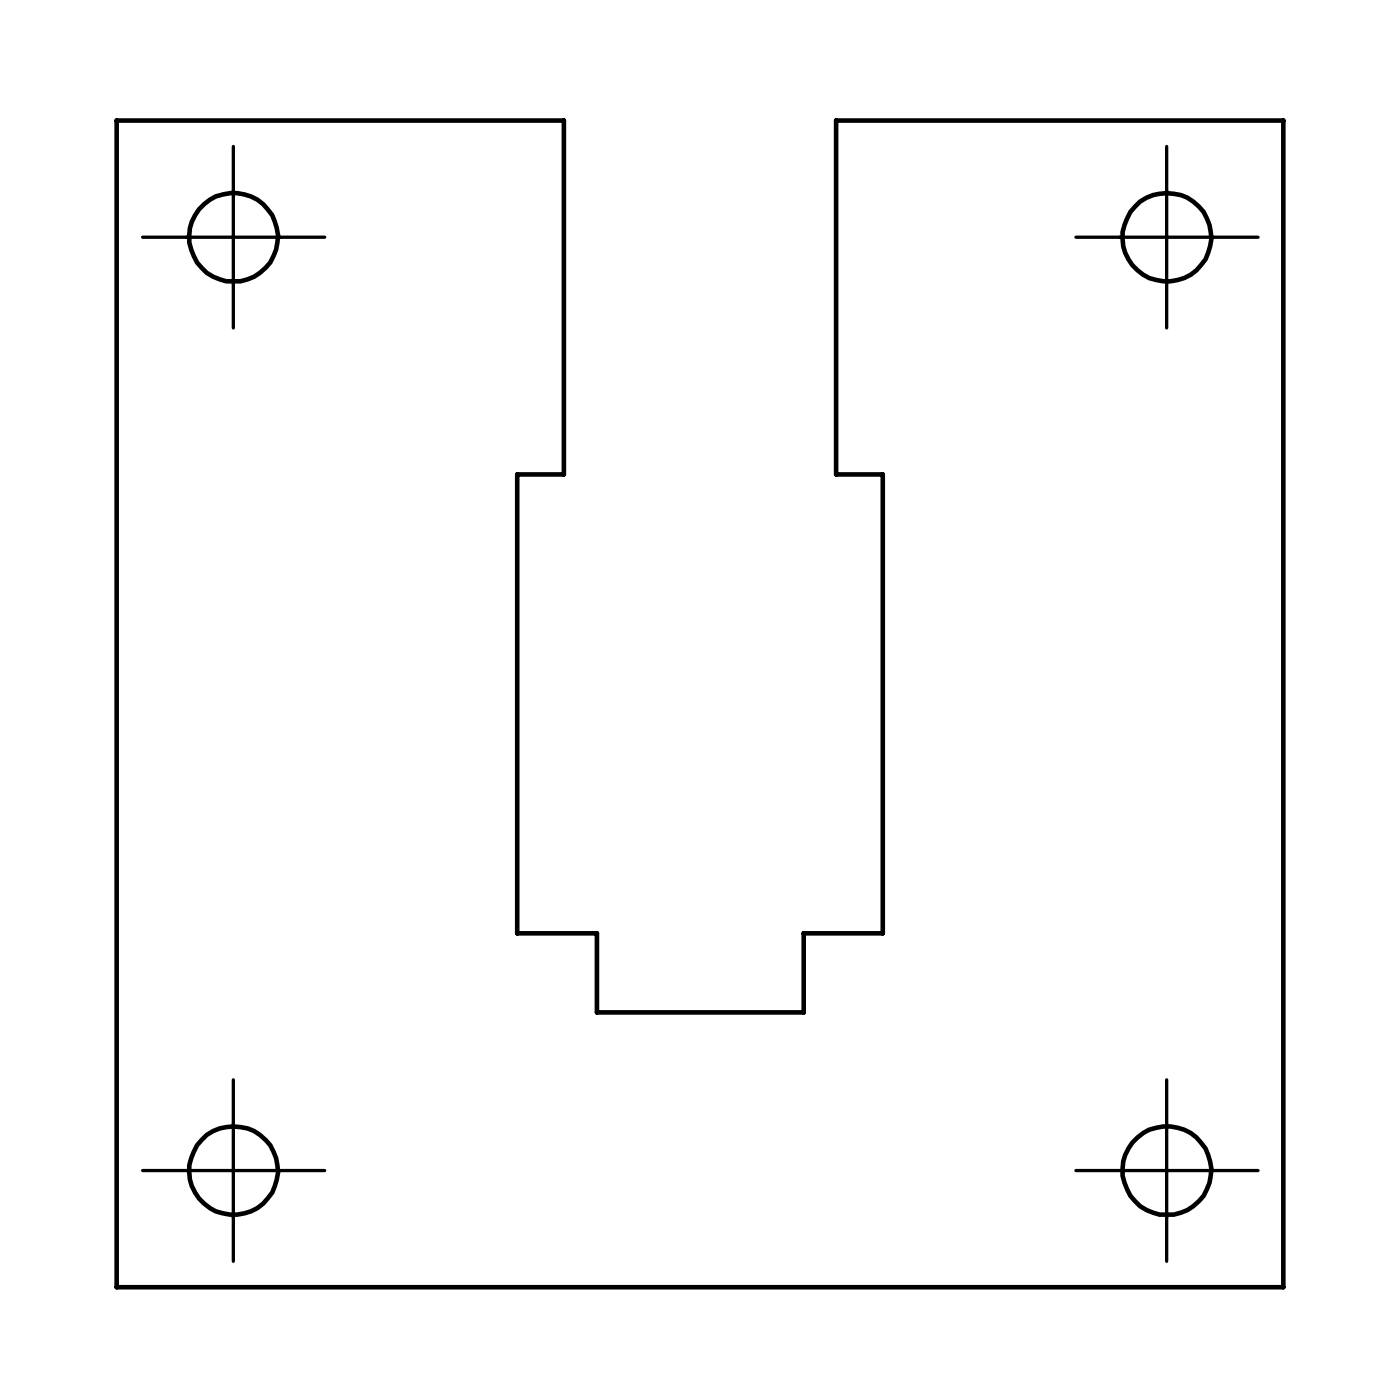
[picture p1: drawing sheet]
<svg xmlns="http://www.w3.org/2000/svg" width="76mm" height="76mm" viewBox="0 0 76 76" stroke-linecap="round" stroke-linejoin="round" font-family="sans-serif">
<path d="M7.8 12.9h9.9M12.7 8v9.9M58.6 12.9h9.9M63.5 8v9.9M12.7 58.8v9.9M63.5 58.8v9.9M7.8 63.7h9.9M58.6 63.7h9.9" fill="none" stroke="#000" stroke-width=".18"/>
<g fill="none" stroke="#000" stroke-width=".25">
<path d="M6.3 6.6h24.4v19.2h-2.5v25h4.3v4.3h11.2v-4.3h4.3v-25h-2.5v-19.2h24.3v63.5h-63.5z"/>
<circle cx="12.7" cy="12.9" r="2.41"/>
<circle cx="63.5" cy="12.9" r="2.41"/>
<circle cx="12.7" cy="63.7" r="2.41"/>
<circle cx="63.5" cy="63.7" r="2.41"/>
</g>
</svg>
